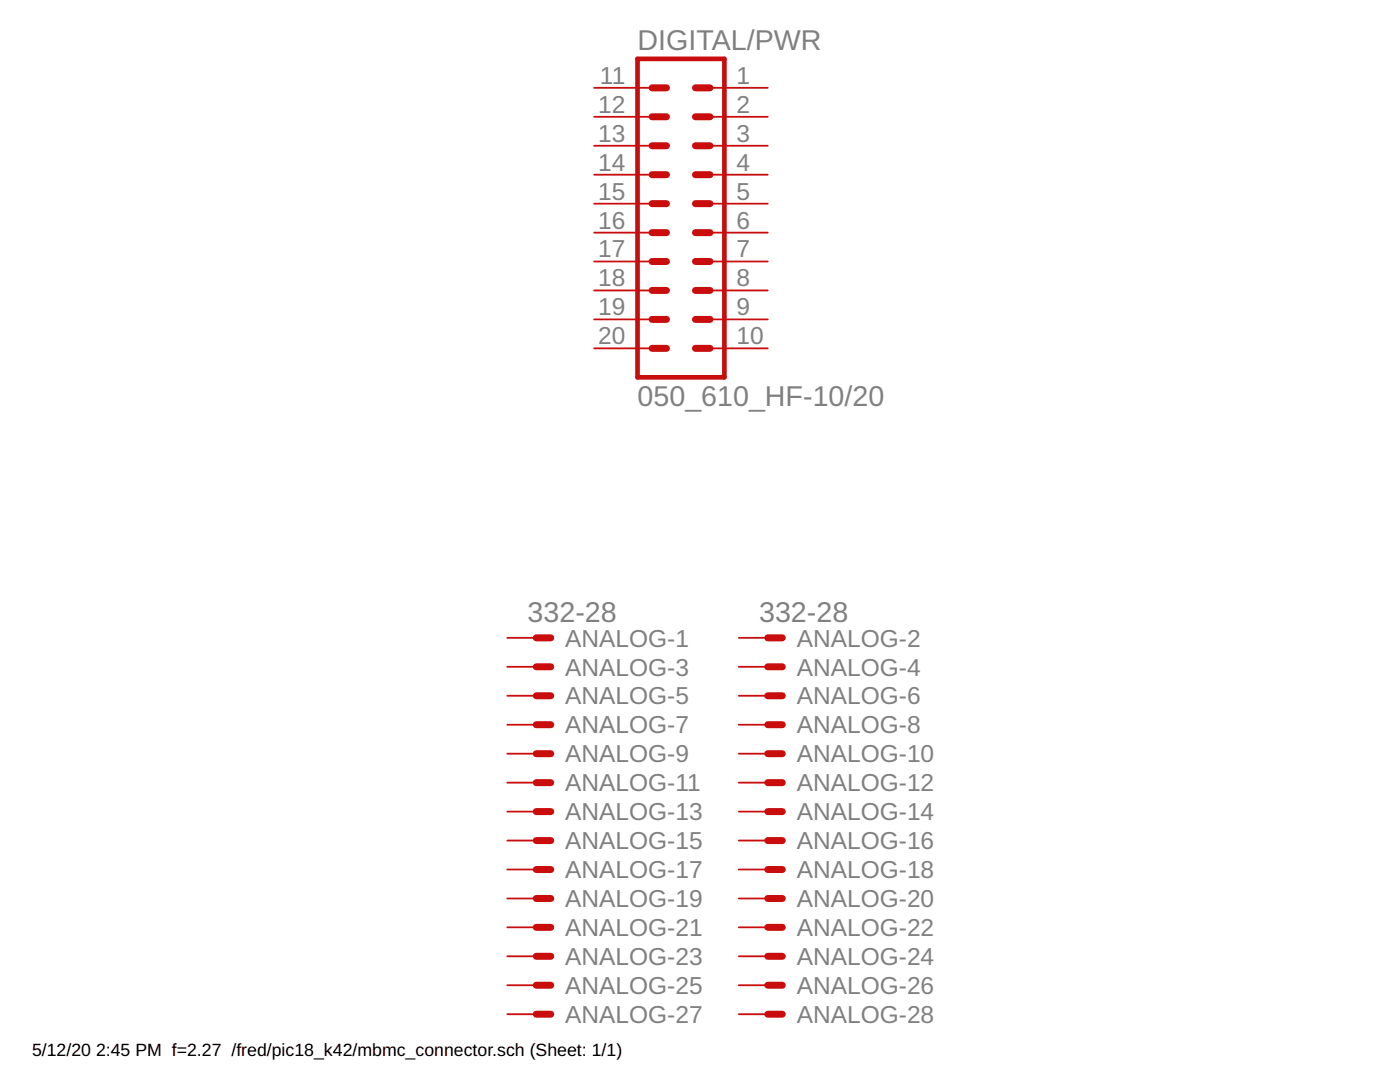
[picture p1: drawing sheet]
<svg xmlns="http://www.w3.org/2000/svg" width="279mm" height="216mm" viewBox="0 0 279 216" stroke-linecap="round" stroke-linejoin="round" font-family="sans-serif">
<defs><g id="words">
<g font-size="5.7" fill="#808080">
<text x="127.2" y="10">DIGITAL/PWR</text>
<text x="127.2" y="81.1">050_610_HF-10/20</text>
<text x="105.3" y="124.1">332-28</text>
<text x="151.5" y="124.1">332-28</text>
</g>
<g font-size="4.9" fill="#808080">
<text x="119.7" y="16.7">11</text>
<text x="147" y="16.7">1</text>
<text x="119.4" y="22.5">12</text>
<text x="147" y="22.5">2</text>
<text x="119.4" y="28.3">13</text>
<text x="147" y="28.3">3</text>
<text x="119.4" y="34">14</text>
<text x="147" y="34">4</text>
<text x="119.4" y="39.8">15</text>
<text x="147" y="39.8">5</text>
<text x="119.4" y="45.6">16</text>
<text x="147" y="45.6">6</text>
<text x="119.4" y="51.4">17</text>
<text x="147" y="51.4">7</text>
<text x="119.4" y="57.2">18</text>
<text x="147" y="57.2">8</text>
<text x="119.4" y="62.9">19</text>
<text x="147" y="62.9">9</text>
<text x="119.4" y="68.7">20</text>
<text x="147" y="68.7">10</text>
<text x="112.8" y="129">ANALOG-1</text>
<text x="159" y="129">ANALOG-2</text>
<text x="112.8" y="134.8">ANALOG-3</text>
<text x="159" y="134.8">ANALOG-4</text>
<text x="112.8" y="140.6">ANALOG-5</text>
<text x="159" y="140.6">ANALOG-6</text>
<text x="112.8" y="146.3">ANALOG-7</text>
<text x="159" y="146.3">ANALOG-8</text>
<text x="112.8" y="152.1">ANALOG-9</text>
<text x="159" y="152.1">ANALOG-10</text>
<text x="112.8" y="157.9">ANALOG-11</text>
<text x="159" y="157.9">ANALOG-12</text>
<text x="112.8" y="163.7">ANALOG-13</text>
<text x="159" y="163.7">ANALOG-14</text>
<text x="112.8" y="169.5">ANALOG-15</text>
<text x="159" y="169.5">ANALOG-16</text>
<text x="112.8" y="175.2">ANALOG-17</text>
<text x="159" y="175.2">ANALOG-18</text>
<text x="112.8" y="181">ANALOG-19</text>
<text x="159" y="181">ANALOG-20</text>
<text x="112.8" y="186.8">ANALOG-21</text>
<text x="159" y="186.8">ANALOG-22</text>
<text x="112.8" y="192.6">ANALOG-23</text>
<text x="159" y="192.6">ANALOG-24</text>
<text x="112.8" y="198.3">ANALOG-25</text>
<text x="159" y="198.3">ANALOG-26</text>
<text x="112.8" y="204.1">ANALOG-27</text>
<text x="159" y="204.1">ANALOG-28</text>
</g>
<g font-size="3.5">
<text x="6.4" y="210.7">5/12/20</text>
<text x="19.2" y="210.7">2:45 PM f=2.27 /fred/pic18_k42/mbmc_connector.sch (Sheet: 1/1)</text>
</g>
</g></defs>
<path d="M127.2 11.7h17.4v63.6h-17.4z" fill="none" stroke="#c90d0c" stroke-width=".93"/>
<g fill="none" stroke="#c90d0c" stroke-width="1.4">
<path d="M130.1 17.5h2.9M138.8 17.5h2.9M130.1 23.3h2.9M130.1 29.1h2.9M130.1 34.9h2.9M138.8 23.3h2.9M138.8 29.1h2.9M138.8 34.9h2.9M130.1 40.6h2.9M130.1 46.4h2.9M130.1 52.2h2.9M130.1 58h2.9"/>
<path d="M138.8 40.6h2.9M138.8 46.4h2.9M138.8 52.2h2.9M138.8 58h2.9M130.1 63.7h2.9M130.1 69.5h2.9M138.8 63.7h2.9M138.8 69.5h2.9M107 127.3h2.9M107 133.1h2.9M107 138.8h2.9M153.2 127.3h2.9"/>
<path d="M153.2 133.1h2.9M153.2 138.8h2.9M107 144.6h2.9M107 150.4h2.9M107 156.2h2.9M153.2 144.6h2.9M153.2 150.4h2.9M153.2 156.2h2.9M107 161.9h2.9M107 167.7h2.9M107 173.5h2.9M107 179.3h2.9"/>
<path d="M153.2 161.9h2.9M153.2 167.7h2.9M153.2 173.5h2.9M153.2 179.3h2.9M107 185h2.9M107 190.8h2.9M107 196.6h2.9M153.2 185h2.9M153.2 190.8h2.9M153.2 196.6h2.9M107 202.4h2.9M153.2 202.4h2.9"/>
</g>
<g fill="none" stroke="#c90d0c" stroke-width=".36">
<path d="M118.6 17.5h11.5M141.7 17.5h11.5M118.6 23.3h11.5M118.6 29.1h11.5M118.6 34.9h11.5M141.7 23.3h11.5M141.7 29.1h11.5M141.7 34.9h11.5M118.6 40.6h11.5M118.6 46.4h11.5M118.6 52.2h11.5M118.6 58h11.5"/>
<path d="M141.7 40.6h11.5M141.7 46.4h11.5M141.7 52.2h11.5M141.7 58h11.5M118.6 63.7h11.5M118.6 69.5h11.5M141.7 63.7h11.5M141.7 69.5h11.5M101.2 127.3h5.8M101.2 133.1h5.8M101.2 138.8h5.8M147.4 127.3h5.8"/>
<path d="M147.4 133.1h5.8M147.4 138.8h5.8M101.2 144.6h5.8M101.2 150.4h5.8M101.2 156.2h5.8M147.4 144.6h5.8M147.4 150.4h5.8M147.4 156.2h5.8M101.2 161.9h5.8M101.2 167.7h5.8M101.2 173.5h5.8M101.2 179.3h5.8"/>
<path d="M147.4 161.9h5.8M147.4 167.7h5.8M147.4 173.5h5.8M147.4 179.3h5.8M101.2 185h5.8M101.2 190.8h5.8M101.2 196.6h5.8M147.4 185h5.8M147.4 190.8h5.8M147.4 196.6h5.8M101.2 202.4h5.8M147.4 202.4h5.8"/>
</g>
<use href="#words"/>
</svg>
